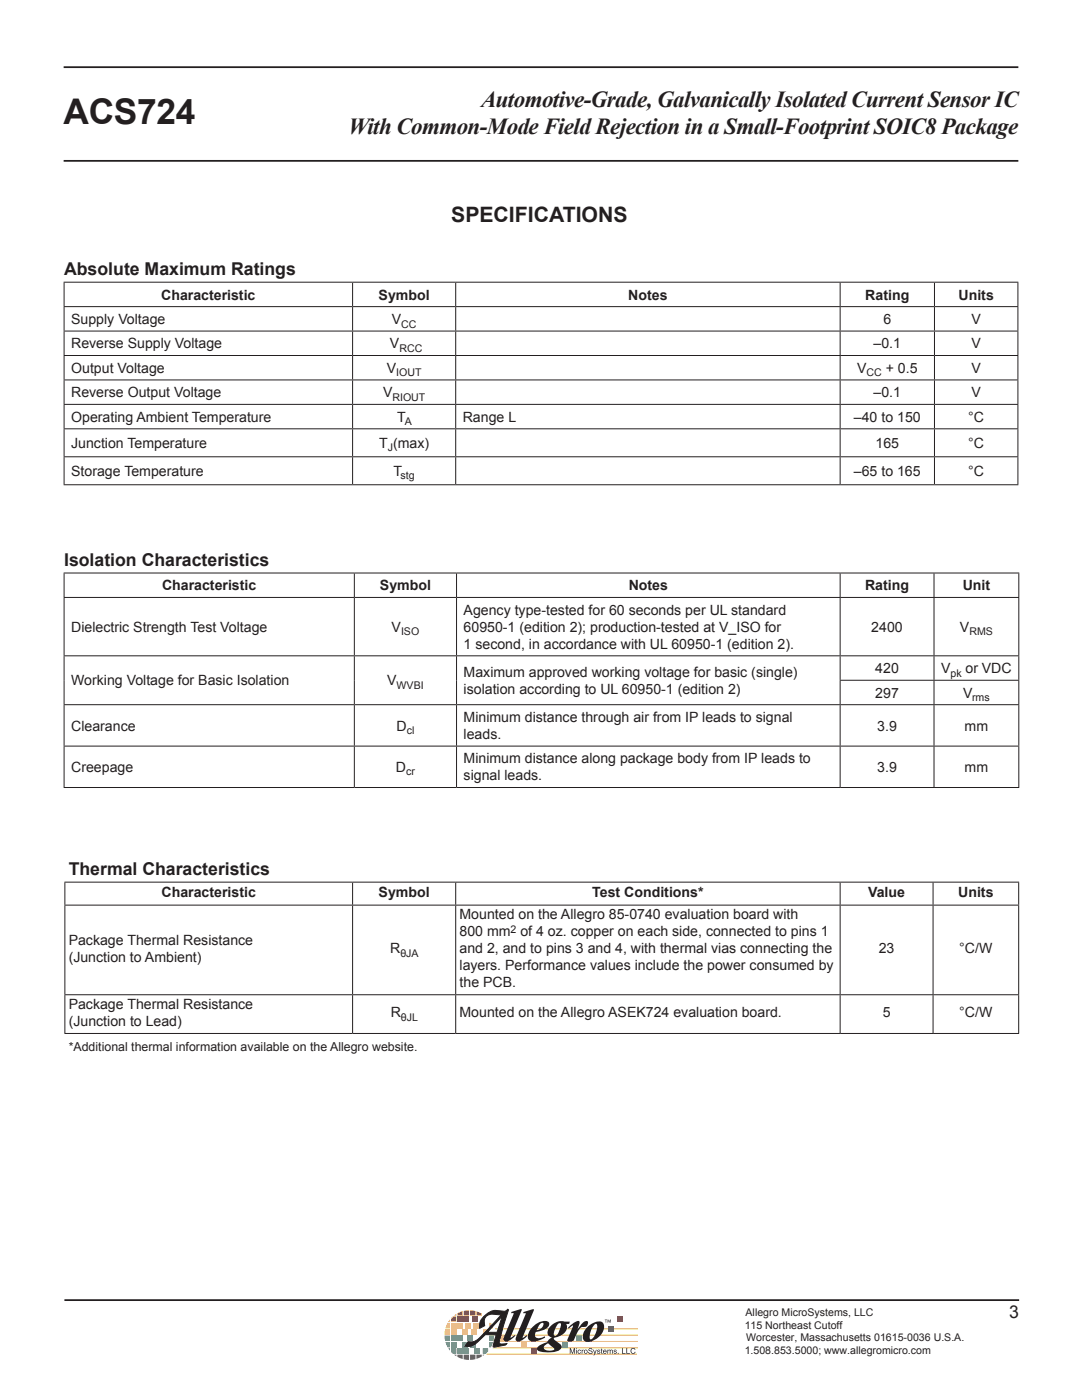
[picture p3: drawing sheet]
<svg xmlns="http://www.w3.org/2000/svg" width="216mm" height="279mm" viewBox="0 0 216 279" stroke-linecap="round" stroke-linejoin="round" font-family="sans-serif">
<defs><g id="words">
<text font-size="7.1" fill="#231f20" x="12.7" y="24.8">ACS724</text>
<g font-size="4.6" fill="#231f20">
<text x="96" y="21.4">Automotive-Grade, Galvanically Isolated Current Sensor IC</text>
<text x="69.5" y="26.7">With Common-Mode Field Rejection in a Small-Footprint SOIC8 Package</text>
</g>
<text font-size="4.2" fill="#231f20" x="90" y="44.4">SPECIFICATIONS</text>
<g font-size="3.5" fill="#231f20">
<text x="12.8" y="54.9">Absolute Maximum Ratings</text>
<text x="12.8" y="112.9">Isolation Characteristics</text>
<text x="13.7" y="174.5">Thermal Characteristics</text>
<text x="201.4" y="263.1">3</text>
</g>
<g font-size="2.8" fill="#231f20">
<text x="32.2" y="59.8">Characteristic</text>
<text x="75.5" y="59.8">Symbol</text>
<text x="125.4" y="59.8">Notes</text>
<text x="172.7" y="59.8">Rating</text>
<text x="191.3" y="59.8">Units</text>
<text x="14.2" y="64.7">Supply Voltage</text>
<text x="78.2" y="64.7">V</text>
<text x="176.3" y="64.7">6</text>
<text x="193.8" y="64.7">V</text>
<text x="14.2" y="69.5">Reverse Supply Voltage</text>
<text x="77.8" y="69.5">V</text>
<text x="174.3" y="69.5">–0.1</text>
<text x="193.8" y="69.5">V</text>
<text x="14.2" y="74.4">Output Voltage</text>
<text x="77.2" y="74.4">V</text>
<text x="171" y="74.4">V</text>
<text x="176.7" y="74.4">+ 0.5</text>
<text x="193.8" y="74.4">V</text>
<text x="14.2" y="79.3">Reverse Output Voltage</text>
<text x="76.4" y="79.3">V</text>
<text x="174.3" y="79.3">–0.1</text>
<text x="193.8" y="79.3">V</text>
<text x="14.2" y="84.2">Operating Ambient Temperature</text>
<text x="14.2" y="89.4">Junction Temperature</text>
<text x="75.6" y="89.4">T (max)</text>
<text x="79.2" y="84.2">T</text>
<text x="92.3" y="84.2">Range L</text>
<text x="170.4" y="84.2">–40 to 150</text>
<text x="174.7" y="89.4">165</text>
<text x="193.2" y="89.4">°C</text>
<text x="193.2" y="84.2">°C</text>
<text x="14.2" y="95">Storage Temperature</text>
<text x="78.5" y="95">T</text>
<text x="170.4" y="95">–65 to 165</text>
<text x="193.2" y="95">°C</text>
<text x="32.3" y="117.8">Characteristic</text>
<text x="75.8" y="117.8">Symbol</text>
<text x="125.5" y="117.8">Notes</text>
<text x="172.6" y="117.8">Rating</text>
<text x="192.1" y="117.8">Unit</text>
<text x="92.5" y="122.7">Agency type-tested for 60 seconds per UL standard</text>
<text x="14.2" y="126.1">Dielectric Strength Test Voltage</text>
<text x="78.1" y="126.1">V</text>
<text x="92.5" y="126.1">60950-1 (edition 2); production-tested at V_ISO for</text>
<text x="92.5" y="129.5">1 second, in accordance with UL 60950-1 (edition 2).</text>
<text x="173.9" y="126.1">2400</text>
<text x="191.5" y="126.1">V</text>
<text x="14.2" y="136.8">Working Voltage for Basic Isolation</text>
<text x="77.3" y="136.8">V</text>
<text x="92.5" y="135.1">Maximum approved working voltage for basic (single)</text>
<text x="174.7" y="134.3">420</text>
<text x="187.8" y="134.3">V</text>
<text x="192.7" y="134.3">or VDC</text>
<text x="92.5" y="138.5">isolation according to UL 60950-1 (edition 2)</text>
<text x="174.7" y="139.2">297</text>
<text x="192.2" y="139.2">V</text>
<text x="14.2" y="145.8">Clearance</text>
<text x="79.1" y="145.8">D</text>
<text x="92.5" y="144.1">Minimum distance through air from IP leads to signal</text>
<text x="92.5" y="147.5">leads.</text>
<text x="175" y="145.8">3.9</text>
<text x="192.5" y="145.8">mm</text>
<text x="14.2" y="154.1">Creepage</text>
<text x="79" y="154.1">D</text>
<text x="92.5" y="152.4">Minimum distance along package body from IP leads to</text>
<text x="92.5" y="155.8">signal leads.</text>
<text x="175" y="154.1">3.9</text>
<text x="192.5" y="154.1">mm</text>
<text x="32.2" y="179">Characteristic</text>
<text x="75.5" y="179">Symbol</text>
<text x="118.2" y="179">Test Conditions*</text>
<text x="173.2" y="179">Value</text>
<text x="191.2" y="179">Units</text>
<text x="91.7" y="183.5">Mounted on the Allegro 85-0740 evaluation board with</text>
<text x="13.7" y="188.5">Package Thermal Resistance</text>
<text x="13.7" y="191.9">(Junction to Ambient)</text>
<text x="77.9" y="190.2">R</text>
<text x="91.7" y="186.8">800 mm of 4 oz. copper on each side, connected to pins 1</text>
<text x="91.7" y="190.2">and 2, and to pins 3 and 4, with thermal vias connecting the</text>
<text x="175.3" y="190.2">23</text>
<text x="191.4" y="190.2">°C/W</text>
<text x="91.7" y="193.6">layers. Performance values include the power consumed by</text>
<text x="91.7" y="197">the PCB.</text>
<text x="13.7" y="201.3">Package Thermal Resistance</text>
<text x="78" y="203">R</text>
<text x="91.7" y="203">Mounted on the Allegro ASEK724 evaluation board.</text>
<text x="176.1" y="203">5</text>
<text x="191.4" y="203">°C/W</text>
<text x="13.7" y="204.7">(Junction to Lead)</text>
</g>
<text font-size="2.5" fill="#231f20" x="13.7" y="209.8">*Additional thermal information available on the Allegro website.</text>
<g font-size="2.1" fill="#231f20">
<text x="80.1" y="65.4">CC</text>
<text x="79.7" y="70.2">RCC</text>
<text x="79.1" y="75.1">IOUT</text>
<text x="172.9" y="75.1">CC</text>
<text x="78.3" y="80">RIOUT</text>
<text x="80.8" y="84.9">A</text>
<text x="77.4" y="90.1">J</text>
<text x="79.9" y="95.7">stg</text>
<text x="80" y="126.8">ISO</text>
<text x="193.4" y="126.8">RMS</text>
<text x="79.1" y="137.5">WVBI</text>
<text x="189.7" y="135.1">pk</text>
<text x="194" y="139.9">rms</text>
<text x="81.2" y="146.5">cl</text>
<text x="81" y="154.8">cr</text>
<text x="79.9" y="190.9">θJA</text>
<text x="101.9" y="186.1">2</text>
<text x="80" y="203.7">θJL</text>
<text x="148.8" y="262.6">Allegro MicroSystems, LLC</text>
<text x="148.6" y="265.2">115 Northeast Cutoff</text>
<text x="148.9" y="267.7">Worcester, Massachusetts 01615-0036 U.S.A.</text>
<text x="148.6" y="270.3">1.508.853.5000; www.allegromicro.com</text>
</g>
</g></defs>
<path d="M12.7 13.4h190.5M12.7 32.1h190.5M12.9 259.5h190.5" fill="none" stroke="#231f20" stroke-width=".35"/>
<path d="M97.1 270.3h30M98.3 269h29M98.8 267.7h28.5" fill="none" stroke="#f89d33" stroke-width=".2"/>
<path d="M96.3 270.4h.4l-.4 .2z" fill="#583a97"/>
<path d="M89.8 263.3v.5h-.4z" fill="#f1592f"/>
<path d="M89.3 264h.5v1.1h-.9z" fill="#f89d33"/>
<path d="M88.8 265.3h1v1.1h-1.1z" fill="#fff101"/>
<path d="M88.7 266.6h1.1v1h-1z" fill="#36b557"/>
<path d="M88.9 267.8h.9v1.1a.75 .75 0 0 1-.8-.8z" fill="#00a6bf"/>
<path d="M89.4 269.1h.4v.4z" fill="#0078c0"/>
<path d="M90.6 262.5l.5-.3v.3z" fill="#ed1255"/>
<path d="M90 263.1l.4-.4h.7v1.1h-1.1z" fill="#f1592f"/>
<path d="M90 264h1.1v1.1h-1.1z" fill="#f89d33"/>
<path d="M90 265.3h1.1v1.1h-1.1z" fill="#fff101"/>
<path d="M90 266.6h1.1v1h-1.1z" fill="#36b557"/>
<path d="M90 267.8h1.1v1.1h-1.1z" fill="#00a6bf"/>
<path d="M90 269.1h1.1v1.1h-.8l-.3-.4z" fill="#0078c0"/>
<path d="M90.6 270.4h.5v.3z" fill="#583a97"/>
<path d="M91.3 262.1l1-.4v.8h-1z" fill="#ed1255"/>
<path d="M91.3 262.7h1v1.1h-1z" fill="#f1592f"/>
<path d="M91.3 264h1v1.1h-1z" fill="#f89d33"/>
<path d="M92.2 265.3h1v1.1h-1z" fill="#fff101"/>
<path d="M91.3 266.6h1v1h-1z" fill="#36b557"/>
<path d="M92.2 267.8h1v1.1h-1z" fill="#00a6bf"/>
<path d="M91.3 269.1h1v1.1h-1z" fill="#0078c0"/>
<path d="M91.3 270.4h1v.8l-1-.4z" fill="#583a97"/>
<path d="M92.5 261.6l1.1-.1v1h-1.1z" fill="#ed1255"/>
<path d="M92.5 262.7h1.1v1.1h-1.1z" fill="#f1592f"/>
<path d="M92.9 264h1v1.1h-1z" fill="#f89d33"/>
<path d="M94.1 265.3h1v1.1h-1z" fill="#fff101"/>
<path d="M93.2 266.6h1.1v1h-1.1z" fill="#36b557"/>
<path d="M93.8 267.8h1.1v1.1h-1.1z" fill="#00a6bf"/>
<path d="M92.5 269.1h1.1v1.1h-1.1z" fill="#0078c0"/>
<path d="M92.5 270.4h1.1v1l-1.1-.1z" fill="#583a97"/>
<path d="M93.8 261.5l1.1 .2v.8h-1.1z" fill="#ed1255"/>
<path d="M94.2 262.7h1.1v1.1h-1.1z" fill="#f1592f"/>
<path d="M96.4 265.3h1.1v1.1h-1.1z" fill="#fff101"/>
<path d="M94.6 269.1h1.1v1.1h-1.1z" fill="#0078c0"/>
<g fill="#583a97">
<path d="M93.8 270.4h1.1v.9l-1.1 .1z"/>
<path d="M95.1 270.4h1v.3l-1 .5z"/>
</g>
<path d="M94.5 264h1v1.1h-1z" fill="#f89d33"/>
<path d="M96.3 269.1h1.1a1.02 1.02 0 0 1-.5 1.1h-.6z" fill="#0078c0"/>
<path d="M97.6 264h.3l.5 1.1h-.8z" fill="#f89d33"/>
<path d="M97.6 266.6h1l-.1 1h-.9z" fill="#36b557"/>
<path d="M97.6 267.8h.8l-.1 .3a.76 .76 0 0 1-.7 .8z" fill="#00a6bf"/>
<path d="M95.1 261.7l1 .5v.3h-1z" fill="#ed1255"/>
<path d="M99.8 266.5h1v1.1h-1z" fill="#fff101"/>
<path d="M106 269.1h1.1v1h-1.1z" fill="#ed1255"/>
<path d="M112.2 267.8h1.1v1.1h-1.1z" fill="#36b557"/>
<path d="M114.9 266.5h1.1v1.1h-1.1z" fill="#00a6bf"/>
<path d="M123.2 262.8h1.1v1.1h-1.1z" fill="#f1592f"/>
<path d="M103.9 267.8h1.1v1.1h-1.1z" fill="#f89d33"/>
<path d="M98.8 265.2h28.5M99 266.5h28.3" fill="none" stroke="#f89d33" stroke-width=".2"/>
<path d="M121.3 264.7h1.1v1h-1.1z" fill="#583a97"/>
<g fill="#231f20">
<path d="M113.7 269.1h.2l.3 .9 .3-.9h.2v1.1h-.1v-1l-.3 1h-.1l-.4-1v1h-.1z"/>
<path d="M115.4 269.4h.4l.1 .2-.2-.1a.27 .27 0 0 0-.3 .3 .27 .27 0 0 0 .3 .2l.2-.1v.1a.34 .34 0 0 1-.6 0z"/>
<path d="M116.1 269.4l.1 .1 .3-.2-.3 .4v.5h-.1z"/>
<path d="M117.6 269.1h.5l.1 .3-.4-.2-.2 .2 .6 .3a.42 .42 0 0 1-.4 .5 .42 .42 0 0 1-.4-.4l.4 .3 .3-.2-.6-.3-.1-.2z"/>
<path d="M118.3 269.4h.2l.2 .6 .2-.6h.2l-.5 1.1h-.2l.2-.3z"/>
<path d="M119.2 269.5l.3-.2 .2 .2-.4 .1 .4 .2-.1 .4-.4-.2-.1-.1 .4 .2 .2-.2-.5-.2z"/>
<path d="M120 269.1l.2 .3-.1 .1 .1 .7-.2-.1v-.6h-.1z"/>
<path d="M121.2 269.4l.1 .1 .8-.1 .2 .8h-.2v-.6l-.1-.1-.2 .2v.5h-.1l-.1-.7-.3 .2v.5h-.1z"/>
<path d="M122.5 269.5l.3-.2 .2 .2-.4 .1 .4 .2-.1 .4-.5-.2v-.1l.4 .2 .1-.2-.4-.2z"/>
<path d="M102 261.8l1.8-.5 .3 .1-2.2 5.5 .8-.5 .1 .2a1.94 1.94 0 0 1-2.2 1l-.1-.6 2-4.8v-.1h-.5z"/>
<path d="M104.4 261.9l1.9-.6 .2 .1-2.2 5.6 .8-.6 .1 .2-1 .8a.92 .92 0 0 1-1.3 .1v-.6l2-4.6-.1-.3-.4 .1z"/>
<path d="M106.3 264.8a2.45 2.45 0 0 1 3.2-.9 1.36 1.36 0 0 1-1.3 1.6l-1.3 .3 .2-.3a1.31 1.31 0 0 0 1.3-1.5 1.17 1.17 0 0 0-1.2 1.1 1.76 1.76 0 0 0-.3 1.8 1.75 1.75 0 0 0 1.8-.2l.1 .2a3.8 3.8 0 0 1-3 .7 1.37 1.37 0 0 1-.1-2z"/>
<path d="M113.3 265l1.1-1a.88 .88 0 0 1 1.2-.2l-.4 1.6 1-1.4 .6-.3h.4a.82 .82 0 0 1-.1 .9 .82 .82 0 0 1-.9 .2 4.9 4.9 0 0 0-1.7 2.7l-.5 .2-.8-.2 1.1-2.9-.8 .5z"/>
<path d="M117.1 264.9l.8-.6 .9-.4 .1 .3a3.2 3.2 0 0 0-1.1 3.1h.1a3.1 3.1 0 0 0 1.1-3.1h-.1l-.1-.3a1.11 1.11 0 0 1 1.3-.1 1.11 1.11 0 0 1 .4 1.3 3.5 3.5 0 0 1-3.7 2.6 1.66 1.66 0 0 1 0-2.4z"/>
<path d="M110 264.5l.6-.4 .8-.4 .1 .4-.3 .3a3.1 3.1 0 0 0-.6 2.2h.1a1.5 1.5 0 0 0 1-1.4l.2-1-.1-.1h-.3l-.1-.4 2.3 .1-.1 .4h-.6a1.89 1.89 0 0 1-1.5 2.5l-.9 .3a.41 .41 0 0 0 .3 .6l.9 .7 .3 .4a1.83 1.83 0 0 1-2.2 1.2l-1.5-.1a1.2 1.2 0 0 1-1.3-.5 2.03 2.03 0 0 1 1.8-1.3l.4-.2 .1 .3-.3 .1a.67 .67 0 0 0-.6 .8 .67 .67 0 0 0 .8 .5h.7a.46 .46 0 0 0 .6-.3l-.7-.6a.77 .77 0 0 1-.3-1.3l.5-.4a1.15 1.15 0 0 1-.9-.8 1.15 1.15 0 0 1 .5-1.2z"/>
<path d="M115 269.1v.1h.1v-.1zM115 269.4v.8h.1v-.8z"/>
<path d="M116.7 269.8a.27 .27 0 0 1 .5 0 .27 .27 0 0 1-.5 0zM116.5 269.8a.4 .4 0 0 0 .8 0 .4 .4 0 0 0-.8 0z"/>
<path d="M120.5 269.5h.4v.2h-.4zM120.5 269.4a.42 .42 0 0 0-.2 .6 .42 .42 0 0 0 .6 .1l.1-.2-.3 .2-.2-.3h.5v-.2l-.1-.2z"/>
</g>
<path d="M96.6 262.7l1-.8a2.58 2.58 0 0 1 2.1-.3l.9 .1 .7-.4 .2 .1-1 3.1-.9 3.4 .3 .3h1.2l-.2 .2-2.4 .4-.1-.2 .6-2.2h-2.2a8.8 8.8 0 0 1-2.5 2.2l-.9 .1-.6-.1 .6-.8a2.32 2.32 0 0 0 2.3-.9l4.3-4.5a3.1 3.1 0 0 0-2.9 .3 2.05 2.05 0 0 0-.4 1.9l-1 .5 .1-1.4zM100.2 262.7l-1 3.2h-1.9z" fill="none" stroke="#231f20" stroke-width=".2"/>
<g fill="#231f20">
<path d="M123.3 270h.1l-.1 .4z"/>
<path d="M124.1 269h.2v1h.5v.2h-.7z"/>
<path d="M125 269h.1v1h.6v.2h-.7z"/>
<path d="M126 269.2l.5-.2 .3 .4h-.2a.37 .37 0 0 0-.5-.1 .37 .37 0 0 0 0 .6 .37 .37 0 0 0 .6-.1h.1a.55 .55 0 0 1-.8 .3 .55 .55 0 0 1 0-.9z"/>
<path d="M121.2 263.4h.2l.2 .4 .1-.4h.2v.6l-.1-.5-.2 .5-.3-.5-.1 .5zM120.7 263.4h.4h-.1v.6l-.1-.6z"/>
</g>
<path d="M96.6 262.7l-.8 1-.1 1.4 1-.5a1.63 1.63 0 0 1 1.5-2.3l1.8 .1-4.6 4.9a2.14 2.14 0 0 1-2 .5l-.6 .8a2.43 2.43 0 0 0 2.5-.8l1.5-1.4h2.2l-.6 2.2 .1 .2 2.4-.4 .2-.2h-1.2l-.3-.3 .9-3.4 1-3.1-.2-.1-.7 .4a3.9 3.9 0 0 0-3 .2zM100.2 262.7l-1 3.2h-1.9z" fill-rule="evenodd" fill="#231f20"/>
<g fill="none" stroke="#231f20" stroke-width=".2">
<path d="M12.7 56.3h190.5M12.8 56.4v4.7M70.4 56.4v4.7M90.9 56.4v4.7M167.6 56.4v4.7M186.5 56.4v4.7M203.1 56.4v4.7M12.7 61.2h190.5M12.7 66.1h190.5M12.7 70.9h190.5M12.7 75.8h190.5M12.8 61.3v4.7"/>
<path d="M12.8 66.2v4.7M12.8 71v4.7M12.8 75.9v4.7M70.4 61.3v4.7M70.4 66.2v4.7M70.4 71v4.7M70.4 75.9v4.7M90.9 61.3v4.7M90.9 66.2v4.7M90.9 71v4.7M90.9 75.9v4.7M167.6 61.3v4.7"/>
<path d="M167.6 66.2v4.7M167.6 71v4.7M167.6 75.9v4.7M186.5 61.3v4.7M186.5 66.2v4.7M186.5 71v4.7M186.5 75.9v4.7M203.1 61.3v4.7M203.1 66.2v4.7M203.1 71v4.7M203.1 75.9v4.7M12.7 80.7h190.5"/>
<path d="M12.7 85.6h190.5M12.7 91.2h190.5M12.7 96.7h190.5M12.8 80.8v4.7M12.8 85.7v5.4M12.8 91.2v5.5M70.4 80.8v4.7M70.4 85.7v5.4M70.4 91.2v5.5M90.9 80.8v4.7M90.9 85.7v5.4M90.9 91.2v5.5"/>
<path d="M167.6 80.8v4.7M167.6 85.7v5.4M167.6 91.2v5.5M186.5 80.8v4.7M186.5 85.7v5.4M186.5 91.2v5.5M203.1 80.8v4.7M203.1 85.7v5.4M203.1 91.2v5.5M12.7 114.4h190.7M12.7 119.2h190.7M12.8 114.4v4.7"/>
<path d="M12.8 119.3v11.5M70.7 114.4v4.7M70.7 119.3v11.5M91.1 114.4v4.7M91.1 119.3v11.5M167.6 114.4v4.7M167.6 119.3v11.5M186.4 114.4v4.7M186.4 119.3v11.5M203.3 114.4v4.7M203.3 119.3v11.5M12.7 130.9h190.7"/>
<path d="M12.8 131v9.5M70.7 131v9.5M91.1 131v9.5M167.6 135.8h35.8M167.6 131v4.7M167.6 135.8v4.7M186.4 131v4.7M186.4 135.8v4.7M203.3 131v4.7M203.3 135.8v4.7M12.7 140.6h190.7M12.7 148.9h190.7"/>
<path d="M12.7 157.2h190.7M12.8 140.7v8.1M12.8 149v8.1M70.7 140.7v8.1M70.7 149v8.1M91.1 140.7v8.1M91.1 149v8.1M167.6 140.7v8.1M167.6 149v8.1M186.4 140.7v8.1M186.4 149v8.1M203.3 140.7v8.1"/>
<path d="M203.3 149v8.1M12.9 176.1h190.5M12.9 176.1v4.4M70.4 176.1v4.4M90.9 176.1v4.4M167.6 176.1v4.4M186.2 176.1v4.4M203.3 176.1v4.4M12.9 180.6h190.5M12.9 198.5h190.5M12.9 180.7v17.7M12.9 198.6v7.6"/>
<path d="M70.4 180.7v17.7M70.4 198.6v7.6M90.9 180.7v17.7M90.9 198.6v7.6M167.6 180.7v17.7M167.6 198.6v7.6M186.2 180.7v17.7M186.2 198.6v7.6M203.3 180.7v17.7M203.3 198.6v7.6M12.9 206.3h190.5"/>
</g>
<use href="#words"/>
</svg>
